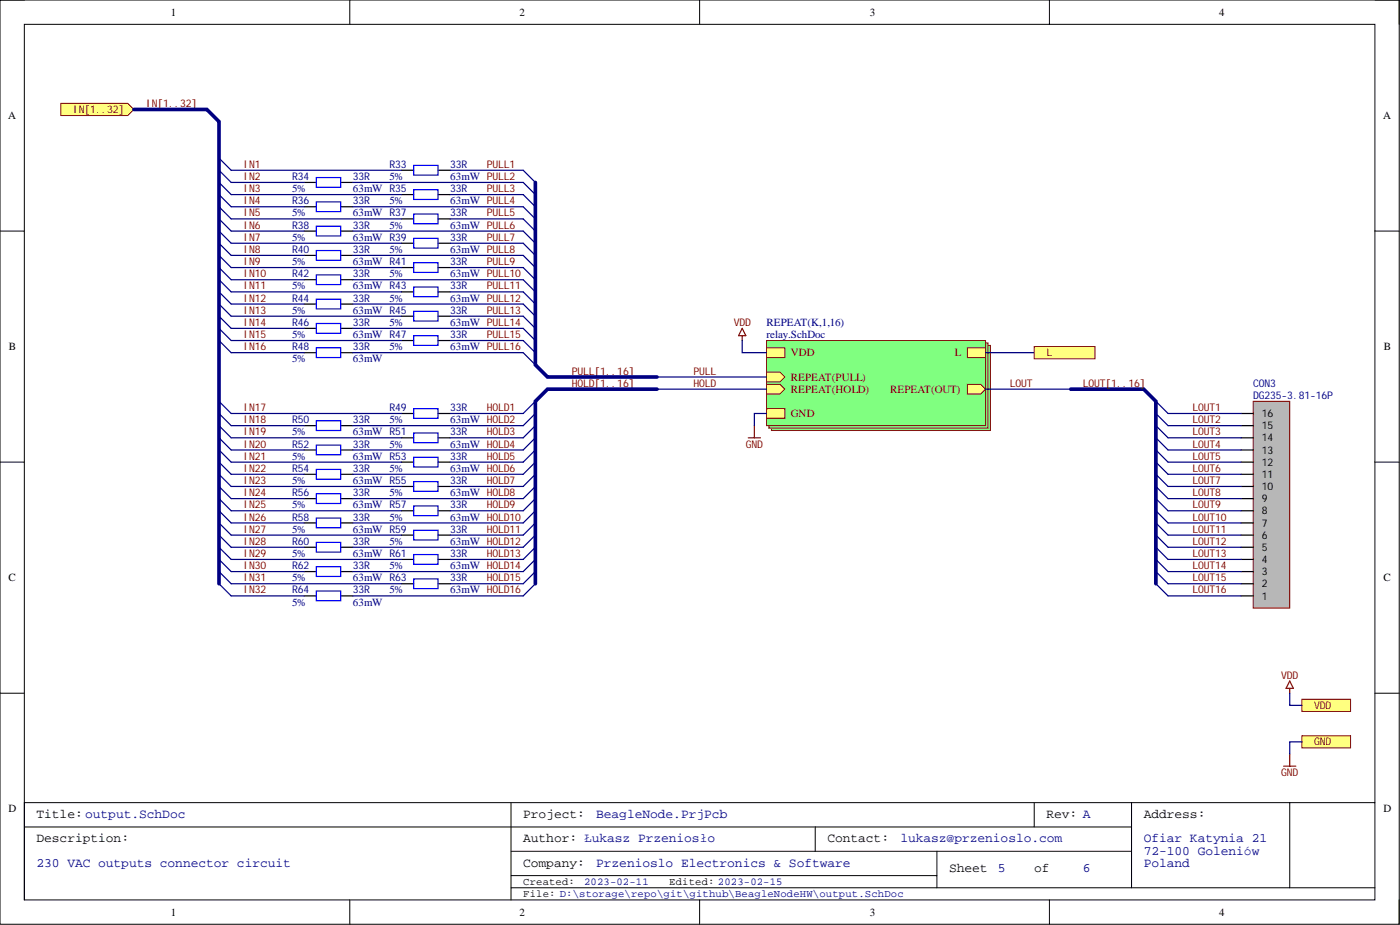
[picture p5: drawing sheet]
<svg xmlns="http://www.w3.org/2000/svg" width="292mm" height="193mm" viewBox="0 0 292 193" stroke-linecap="round" stroke-linejoin="round" font-family="sans-serif">
<defs><g id="words">
<g font-size="2.7">
<text x="7.6" y="170.7">Title: output.SchDoc</text>
<text x="109.2" y="170.7">Project:</text>
<text x="218.3" y="170.7">Rev: A</text>
<text x="238.6" y="170.7">Address:</text>
<text x="7.6" y="175.7">Description:</text>
<text x="109.2" y="175.7">Author: Łukasz Przeniosło</text>
<text x="172.6" y="175.7">Contact:</text>
<text x="109.2" y="180.8">Company:</text>
<text x="198" y="181.8">Sheet</text>
<text x="215.8" y="181.8">of</text>
</g>
<g font-size="2.7" fill="#000080">
<text x="124.4" y="170.7">BeagleNode.PrjPcb</text>
<text x="187.9" y="175.7">lukasz@przenioslo.com</text>
<text x="238.6" y="175.7">Ofiar Katynia 21</text>
<text x="238.6" y="178.3">72-100 Goleniów</text>
<text x="7.6" y="180.8">230 VAC outputs connector circuit</text>
<text x="124.4" y="180.8">Przenioslo Electronics &amp; Software</text>
<text x="208.2" y="181.8">5</text>
<text x="225.9" y="181.8">6</text>
<text x="238.6" y="180.8">Poland</text>
</g>
<g font-size="2.3">
<text x="35.6" y="3.3">1</text>
<text x="108.4" y="3.3">2</text>
<text x="181.5" y="3.3">3</text>
<text x="254.4" y="3.3">4</text>
<text x="1.7" y="24.9">A</text>
<text x="288.6" y="24.9">A</text>
<text x="1.9" y="73.1">B</text>
<text x="288.7" y="73.1">B</text>
<text x="1.8" y="121.3">C</text>
<text x="288.6" y="121.3">C</text>
<text x="1.8" y="169.5">D</text>
<text x="288.6" y="169.5">D</text>
<text x="35.6" y="191">1</text>
<text x="108.4" y="191">2</text>
<text x="181.5" y="191">3</text>
<text x="254.4" y="191">4</text>
</g>
<g font-size="2.3" fill="#000080">
<text x="60.9" y="40.1">5%</text>
<text x="73.6" y="40.1">63mW R35</text>
<text x="81.2" y="37.6">5%</text>
<text x="93.9" y="37.6">63mW PULL2</text>
<text x="60.9" y="45.2">5%</text>
<text x="73.6" y="45.2">63mW R37</text>
<text x="81.2" y="42.6">5%</text>
<text x="81.2" y="47.7">5%</text>
<text x="93.9" y="42.6">63mW PULL4</text>
<text x="93.9" y="47.7">63mW PULL6</text>
<text x="60.9" y="50.2">5%</text>
<text x="73.6" y="50.2">63mW R39</text>
<text x="81.2" y="52.8">5%</text>
<text x="93.9" y="52.8">63mW PULL8</text>
<text x="60.9" y="55.3">5%</text>
<text x="73.6" y="55.3">63mW R41</text>
<text x="81.2" y="57.8">5%</text>
<text x="93.9" y="57.8">63mW PULL10</text>
<text x="60.9" y="60.4">5%</text>
<text x="60.9" y="65.5">5%</text>
<text x="73.6" y="60.4">63mW R43</text>
<text x="73.6" y="65.5">63mW R45</text>
<text x="81.2" y="62.9">5%</text>
<text x="93.9" y="62.9">63mW PULL12</text>
<text x="60.9" y="70.5">5%</text>
<text x="73.6" y="70.5">63mW R47</text>
<text x="81.2" y="68">5%</text>
<text x="93.9" y="68">63mW PULL14</text>
<text x="159.9" y="68">REPEAT(K,1,16)</text>
<text x="159.9" y="70.5">relay.SchDoc</text>
<text x="60.9" y="75.6">5%</text>
<text x="73.6" y="75.6">63mW</text>
<text x="81.2" y="73.1">5%</text>
<text x="93.9" y="73.1">63mW PULL16</text>
<text x="81.2" y="88.3">5%</text>
<text x="93.9" y="88.3">63mW HOLD2</text>
<text x="60.9" y="90.8">5%</text>
<text x="60.9" y="95.9">5%</text>
<text x="73.6" y="90.8">63mW R51</text>
<text x="73.6" y="95.9">63mW R53</text>
<text x="81.2" y="93.4">5%</text>
<text x="93.9" y="93.4">63mW HOLD4</text>
<text x="60.9" y="101">5%</text>
<text x="73.6" y="101">63mW R55</text>
<text x="81.2" y="98.4">5%</text>
<text x="93.9" y="98.4">63mW HOLD6</text>
<text x="60.9" y="106">5%</text>
<text x="73.6" y="106">63mW R57</text>
<text x="81.2" y="103.5">5%</text>
<text x="93.9" y="103.5">63mW HOLD8</text>
<text x="60.9" y="111.1">5%</text>
<text x="73.6" y="111.1">63mW R59</text>
<text x="81.2" y="108.6">5%</text>
<text x="81.2" y="113.7">5%</text>
<text x="93.9" y="108.6">63mW HOLD10</text>
<text x="93.9" y="113.7">63mW HOLD12</text>
<text x="60.9" y="116.2">5%</text>
<text x="73.6" y="116.2">63mW R61</text>
<text x="81.2" y="118.7">5%</text>
<text x="93.9" y="118.7">63mW HOLD14</text>
<text x="60.9" y="121.3">5%</text>
<text x="73.6" y="121.3">63mW R63</text>
<text x="81.2" y="123.8">5%</text>
<text x="93.9" y="123.8">63mW HOLD16</text>
<text x="60.9" y="126.3">5%</text>
<text x="73.6" y="126.3">63mW</text>
</g>
<g font-size="2.3" fill="#800000">
<text x="165" y="74.3">VDD</text>
<text x="199.2" y="74.3">L</text>
<text x="165" y="79.4">REPEAT(PULL)</text>
<text x="165" y="81.9">REPEAT(HOLD)</text>
<text x="185.7" y="81.9">REPEAT(OUT)</text>
<text x="165" y="87">GND</text>
</g>
<g font-size="2.2" fill="#800000">
<text x="15.2" y="23.6">IN[1..32]</text>
<text x="30.5" y="22.3">IN[1..32]</text>
<text x="50.8" y="35">IN1</text>
<text x="101.5" y="35">PULL1</text>
<text x="50.8" y="37.6">IN2</text>
<text x="50.8" y="40.1">IN3</text>
<text x="101.5" y="40.1">PULL3</text>
<text x="50.8" y="42.6">IN4</text>
<text x="50.8" y="45.2">IN5</text>
<text x="50.8" y="47.7">IN6</text>
<text x="101.5" y="45.2">PULL5</text>
<text x="50.8" y="50.2">IN7</text>
<text x="50.8" y="52.8">IN8</text>
<text x="101.5" y="50.2">PULL7</text>
<text x="50.8" y="55.3">IN9</text>
<text x="50.8" y="57.8">IN10</text>
<text x="101.5" y="55.3">PULL9</text>
<text x="50.8" y="60.4">IN11</text>
<text x="50.8" y="62.9">IN12</text>
<text x="50.8" y="65.5">IN13</text>
<text x="101.5" y="60.4">PULL11</text>
<text x="101.5" y="65.5">PULL13</text>
<text x="50.8" y="68">IN14</text>
<text x="50.8" y="70.5">IN15</text>
<text x="101.5" y="70.5">PULL15</text>
<text x="153.1" y="68">VDD</text>
<text x="50.8" y="73.1">IN16</text>
<text x="218.3" y="74.3">L</text>
<text x="119.3" y="78.1">PULL[1..16]</text>
<text x="119.3" y="80.7">HOLD[1..16]</text>
<text x="144.7" y="80.7">HOLD</text>
<text x="144.7" y="78.1">PULL</text>
<text x="210.7" y="80.7">LOUT</text>
<text x="225.9" y="80.7">LOUT[1..16]</text>
<text x="50.8" y="85.8">IN17</text>
<text x="50.8" y="88.3">IN18</text>
<text x="101.5" y="85.8">HOLD1</text>
<text x="248.8" y="85.8">LOUT1</text>
<text x="248.8" y="88.3">LOUT2</text>
<text x="50.8" y="90.8">IN19</text>
<text x="50.8" y="93.4">IN20</text>
<text x="50.8" y="95.9">IN21</text>
<text x="101.5" y="90.8">HOLD3</text>
<text x="101.5" y="95.9">HOLD5</text>
<text x="155.6" y="93.4">GND</text>
<text x="248.8" y="90.8">LOUT3</text>
<text x="248.8" y="93.4">LOUT4</text>
<text x="248.8" y="95.9">LOUT5</text>
<text x="50.8" y="98.4">IN22</text>
<text x="50.8" y="101">IN23</text>
<text x="101.5" y="101">HOLD7</text>
<text x="248.8" y="98.4">LOUT6</text>
<text x="248.8" y="101">LOUT7</text>
<text x="50.8" y="103.5">IN24</text>
<text x="50.8" y="106">IN25</text>
<text x="101.5" y="106">HOLD9</text>
<text x="248.8" y="103.5">LOUT8</text>
<text x="248.8" y="106">LOUT9</text>
<text x="50.8" y="108.6">IN26</text>
<text x="50.8" y="111.1">IN27</text>
<text x="50.8" y="113.7">IN28</text>
<text x="101.5" y="111.1">HOLD11</text>
<text x="248.8" y="108.6">LOUT10</text>
<text x="248.8" y="111.1">LOUT11</text>
<text x="248.8" y="113.7">LOUT12</text>
<text x="50.8" y="116.2">IN29</text>
<text x="50.8" y="118.7">IN30</text>
<text x="101.5" y="116.2">HOLD13</text>
<text x="248.8" y="116.2">LOUT13</text>
<text x="248.8" y="118.7">LOUT14</text>
<text x="50.8" y="121.3">IN31</text>
<text x="50.8" y="123.8">IN32</text>
<text x="101.5" y="121.3">HOLD15</text>
<text x="248.8" y="121.3">LOUT15</text>
<text x="248.8" y="123.8">LOUT16</text>
<text x="267.3" y="141.6">VDD</text>
<text x="274.2" y="147.9">VDD</text>
<text x="274.2" y="155.5">GND</text>
<text x="267.3" y="161.9">GND</text>
</g>
<g font-size="2.2" fill="#000080">
<text x="81.2" y="35">R33</text>
<text x="93.9" y="35">33R</text>
<text x="60.9" y="37.6">R34</text>
<text x="73.6" y="37.6">33R</text>
<text x="93.9" y="40.1">33R</text>
<text x="60.9" y="42.6">R36</text>
<text x="60.9" y="47.7">R38</text>
<text x="73.6" y="42.6">33R</text>
<text x="73.6" y="47.7">33R</text>
<text x="93.9" y="45.2">33R</text>
<text x="60.9" y="52.8">R40</text>
<text x="73.6" y="52.8">33R</text>
<text x="93.9" y="50.2">33R</text>
<text x="60.9" y="57.8">R42</text>
<text x="73.6" y="57.8">33R</text>
<text x="93.9" y="55.3">33R</text>
<text x="60.9" y="62.9">R44</text>
<text x="73.6" y="62.9">33R</text>
<text x="93.9" y="60.4">33R</text>
<text x="93.9" y="65.5">33R</text>
<text x="60.9" y="68">R46</text>
<text x="73.6" y="68">33R</text>
<text x="93.9" y="70.5">33R</text>
<text x="60.9" y="73.1">R48</text>
<text x="73.6" y="73.1">33R</text>
<text x="261.5" y="80.7">CON3</text>
<text x="261.5" y="83.2">DG235-3.81-16P</text>
<text x="60.9" y="88.3">R50</text>
<text x="73.6" y="88.3">33R</text>
<text x="81.2" y="85.8">R49</text>
<text x="93.9" y="85.8">33R</text>
<text x="60.9" y="93.4">R52</text>
<text x="73.6" y="93.4">33R</text>
<text x="93.9" y="90.8">33R</text>
<text x="93.9" y="95.9">33R</text>
<text x="60.9" y="98.4">R54</text>
<text x="73.6" y="98.4">33R</text>
<text x="93.9" y="101">33R</text>
<text x="60.9" y="103.5">R56</text>
<text x="73.6" y="103.5">33R</text>
<text x="93.9" y="106">33R</text>
<text x="60.9" y="108.6">R58</text>
<text x="60.9" y="113.7">R60</text>
<text x="73.6" y="108.6">33R</text>
<text x="73.6" y="113.7">33R</text>
<text x="93.9" y="111.1">33R</text>
<text x="60.9" y="118.7">R62</text>
<text x="73.6" y="118.7">33R</text>
<text x="93.9" y="116.2">33R</text>
<text x="60.9" y="123.8">R64</text>
<text x="73.6" y="123.8">33R</text>
<text x="93.9" y="121.3">33R</text>
<text x="121.9" y="184.5">2023-02-11</text>
</g>
<g font-size="2.2">
<text x="263.3" y="89.6">15</text>
<text x="263.3" y="87">16</text>
<text x="263.3" y="94.6">13</text>
<text x="263.3" y="92.1">14</text>
<text x="263.3" y="99.7">11</text>
<text x="263.3" y="97.2">12</text>
<text x="263.3" y="107.3">8</text>
<text x="263.3" y="104.8">9</text>
<text x="263.3" y="102.2">10</text>
<text x="263.3" y="112.4">6</text>
<text x="263.3" y="109.9">7</text>
<text x="263.3" y="117.5">4</text>
<text x="263.3" y="114.9">5</text>
<text x="263.3" y="125.1">1</text>
<text x="263.3" y="122.5">2</text>
<text x="263.3" y="120">3</text>
<text x="109.2" y="184.5">Created:</text>
<text x="139.6" y="184.5">Edited: 2023-02-15</text>
<text x="109.2" y="187.1">File: D:\storage\repo\git\github\BeagleNodeHW\output.SchDoc</text>
</g>
</g></defs>
<g fill="none" stroke="#000" stroke-width=".21">
<path d="M0 0h291.9v192.8h-291.9zM0 0h5.1M5.1 5.1h281.8v182.6h-281.8zM73 0v5.1M146 0v5.1M219 0v5.1M286.9 0h5v5.1M0 48.2h5.1M286.9 48.2h5M0 96.4h5.1M286.9 96.4h5M0 144.6h5.1"/>
<path d="M286.9 144.6h5M5.1 172.5h231M106.6 177.6h129.5M106.6 167.4v20.3M170.1 172.5v5.1M195.5 177.6v7.6M215.8 167.4v5.1M236.1 167.4v17.8M269.1 167.4v17.8M286.9 167.4h-281.8v20.3M73 187.7v5.1M106.6 185.2h180.3"/>
<path d="M106.6 182.7h88.9M146 187.7v5.1M219 187.7v5.1M291.9 187.7v5.1"/>
</g>
<path d="M160.9 72.1h45.7v17.7h-45.7z" fill-rule="evenodd" fill="#80ff80"/>
<path d="M160.9 72.1h45.7v17.7h-45.7z" fill="none" stroke="#800000" stroke-width=".21"/>
<path d="M160.4 71.5h45.7v17.8h-45.7z" fill-rule="evenodd" fill="#80ff80"/>
<path d="M160.4 71.5h45.7v17.8h-45.7z" fill="none" stroke="#800000" stroke-width=".21"/>
<path d="M159.9 71h45.7v17.8h-45.7z" fill-rule="evenodd" fill="#80ff80"/>
<path d="M159.9 71h45.7v17.8h-45.7z" fill="none" stroke="#800000" stroke-width=".21"/>
<path d="M201.8 80.2h2.8l1 1-1 1h-2.8z" fill-rule="evenodd" fill="#ffff80"/>
<path d="M201.8 80.2h2.8l1 1-1 1h-2.8z" fill="none" stroke="#800000" stroke-width=".21"/>
<path d="M201.8 72.6h3.8v2h-3.8z" fill-rule="evenodd" fill="#ffff80"/>
<path d="M201.8 72.6h3.8v2h-3.8z" fill="none" stroke="#800000" stroke-width=".21"/>
<path d="M159.9 77.6h2.8l1 1.1-1 1h-2.8z" fill-rule="evenodd" fill="#ffff80"/>
<path d="M159.9 77.6h2.8l1 1.1-1 1h-2.8z" fill="none" stroke="#800000" stroke-width=".21"/>
<path d="M159.9 80.2h2.8l1 1-1 1h-2.8z" fill-rule="evenodd" fill="#ffff80"/>
<path d="M159.9 80.2h2.8l1 1-1 1h-2.8z" fill="none" stroke="#800000" stroke-width=".21"/>
<path d="M159.9 72.6h3.8v2h-3.8z" fill-rule="evenodd" fill="#ffff80"/>
<path d="M159.9 72.6h3.8v2h-3.8z" fill="none" stroke="#800000" stroke-width=".21"/>
<path d="M159.9 85.2h3.8v2.1h-3.8z" fill-rule="evenodd" fill="#ffff80"/>
<path d="M159.9 85.2h3.8v2.1h-3.8z" fill="none" stroke="#800000" stroke-width=".21"/>
<path d="M154.9 68.5l.7 1.5h-1.5zM154.9 70v1M156.1 91.3h2.6M157.4 88.8v2.5" fill="none" stroke="#800000" stroke-width=".25"/>
<path d="M154.9 71v2.6h5M205.6 73.6h10.2M159.9 86.3h-2.5v2.5" fill="none" stroke="#000080" stroke-width=".25"/>
<path d="M215.8 72.3h12.7v2.5h-12.7z" fill-rule="evenodd" fill="#ffff80"/>
<path d="M215.8 72.3h12.7v2.5h-12.7z" fill="none" stroke="#800000" stroke-width=".21"/>
<path d="M261.5 83.7h7.6v43.2h-7.6z" fill-rule="evenodd" fill="#b7b7b7"/>
<path d="M261.5 83.7h7.6v43.2h-7.6z" fill="none" stroke="#800000" stroke-width=".21"/>
<g fill="none" stroke="#000" stroke-width=".25">
<path d="M258.9 98.9h2.6M258.9 96.4h2.6M258.9 93.9h2.6M258.9 91.3h2.6M258.9 88.8h2.6M258.9 86.3h2.6M258.9 119.2h2.6M258.9 116.7h2.6M258.9 114.2h2.6M258.9 111.6h2.6M258.9 109.1h2.6M258.9 106.6h2.6"/>
<path d="M258.9 104h2.6M258.9 101.5h2.6M258.9 124.3h2.6M258.9 121.8h2.6"/>
</g>
<path d="M223.4 81.2h15.2l2.6 2.5v38.1" fill="none" stroke="#000080" stroke-width=".76"/>
<g fill="none" stroke="#000080" stroke-width=".25">
<path d="M137.1 78.7h22.8M137.1 81.2h22.8M205.6 81.2h17.8M241.2 83.7l2.5 2.6h15.2M241.2 86.3l2.5 2.5h15.2M241.2 88.8l2.5 2.5h15.2M241.2 91.3l2.5 2.6h15.2M241.2 93.9l2.5 2.5h15.2M241.2 96.4l2.5 2.5h15.2M241.2 98.9l2.5 2.6h15.2M241.2 101.5l2.5 2.5h15.2M241.2 104l2.5 2.6h15.2"/>
<path d="M241.2 106.6l2.5 2.5h15.2M241.2 109.1l2.5 2.5h15.2M241.2 111.6l2.5 2.6h15.2M241.2 114.2l2.5 2.5h15.2M241.2 116.7l2.5 2.5h15.2M241.2 119.2l2.5 2.6h15.2M241.2 121.8l2.5 2.5h15.2"/>
</g>
<path d="M271.6 145.9h10.2v2.5h-10.2z" fill-rule="evenodd" fill="#ffff80"/>
<path d="M271.6 145.9h10.2v2.5h-10.2z" fill="none" stroke="#800000" stroke-width=".21"/>
<path d="M271.6 153.5h10.2v2.5h-10.2z" fill-rule="evenodd" fill="#ffff80"/>
<path d="M271.6 153.5h10.2v2.5h-10.2z" fill="none" stroke="#800000" stroke-width=".21"/>
<path d="M267.8 159.8h2.6M269.1 143.6v1M269.1 157.3v2.5M269.1 142.1l.8 1.5h-1.6z" fill="none" stroke="#800000" stroke-width=".25"/>
<path d="M269.1 144.6v2.5h2.5M271.6 154.8h-2.5v2.5" fill="none" stroke="#000080" stroke-width=".25"/>
<path d="M12.7 21.6h14l1.2 1.2-1.2 1.3h-14z" fill-rule="evenodd" fill="#ffff80"/>
<path d="M12.7 21.6h14l1.2 1.2-1.2 1.3h-14z" fill="none" stroke="#800000" stroke-width=".21"/>
<path d="M27.9 22.8h15.3l2.5 2.6v96.4M111.7 38.1v38l2.5 2.6h22.9M137.1 81.2h-22.9l-2.5 2.5v38.1" fill="none" stroke="#000080" stroke-width=".76"/>
<g fill="none" stroke="#000080" stroke-width=".25">
<path d="M45.7 33l2.5 2.5h35.6M45.7 35.5l2.5 2.6h15.3M45.7 38.1l2.5 2.5h35.6M73.6 38.1h35.6l2.5 2.5M93.9 35.5h15.3l2.5 2.6M45.7 40.6l2.5 2.5h15.3M45.7 43.1l2.5 2.6h35.6M45.7 45.7l2.5 2.5h15.3M45.7 48.2l2.5 2.5h35.6M45.7 50.7l2.5 2.6h15.3M45.7 53.3l2.5 2.5h35.6M45.7 55.8l2.5 2.6h15.3"/>
<path d="M45.7 58.4l2.5 2.5h35.6M73.6 58.4h35.6l2.5 2.5M73.6 53.3h35.6l2.5 2.5M73.6 48.2h35.6l2.5 2.5M73.6 43.1h35.6l2.5 2.6M93.9 55.8h15.3l2.5 2.6M93.9 50.7h15.3l2.5 2.6M93.9 45.7h15.3l2.5 2.5M93.9 40.6h15.3l2.5 2.5M45.7 60.9l2.5 2.5h15.3M45.7 63.4l2.5 2.6h35.6M45.7 66l2.5 2.5h15.3"/>
<path d="M45.7 68.5l2.5 2.5h35.6M45.7 71l2.5 2.6h15.3M73.6 73.6h35.6l2.5 2.5M73.6 68.5h35.6l2.5 2.5M73.6 63.4h35.6l2.5 2.6M93.9 71h15.3l2.5 2.6M93.9 66h15.3l2.5 2.5M93.9 60.9h15.3l2.5 2.5M45.7 83.7l2.5 2.6h35.6M45.7 86.3l2.5 2.5h15.3M45.7 88.8l2.5 2.5h35.6M45.7 91.3l2.5 2.6h15.3"/>
<path d="M45.7 93.9l2.5 2.5h35.6M45.7 96.4l2.5 2.5h15.3M45.7 98.9l2.5 2.6h35.6M111.7 83.7l-2.5 2.6h-15.3M111.7 86.3l-2.5 2.5h-35.6M111.7 88.8l-2.5 2.5h-15.3M111.7 91.3l-2.5 2.6h-35.6M111.7 93.9l-2.5 2.5h-15.3M111.7 96.4l-2.5 2.5h-35.6M111.7 98.9l-2.5 2.6h-15.3M45.7 101.5l2.5 2.5h15.3M45.7 104l2.5 2.6h35.6"/>
<path d="M45.7 106.6l2.5 2.5h15.3M45.7 109.1l2.5 2.5h35.6M45.7 111.6l2.5 2.6h15.3M45.7 114.2l2.5 2.5h35.6M45.7 116.7l2.5 2.5h15.3M45.7 119.2l2.5 2.6h35.6M111.7 101.5l-2.5 2.5h-35.6M111.7 104l-2.5 2.6h-15.3M111.7 106.6l-2.5 2.5h-35.6M111.7 109.1l-2.5 2.5h-15.3M111.7 111.6l-2.5 2.6h-35.6M111.7 114.2l-2.5 2.5h-15.3"/>
<path d="M111.7 116.7l-2.5 2.5h-35.6M111.7 119.2l-2.5 2.6h-15.3M45.7 121.8l2.5 2.5h15.3M111.7 121.8l-2.5 2.5h-35.6"/>
</g>
<g fill="none" stroke="#000" stroke-width=".25">
<path d="M63.5 38.1h2.5M71.1 38.1h2.5M83.8 35.5h2.5M91.4 35.5h2.5M63.5 43.1h2.5M63.5 48.2h2.5M63.5 53.3h2.5M63.5 58.4h2.5M71.1 43.1h2.5M71.1 48.2h2.5M71.1 53.3h2.5M71.1 58.4h2.5"/>
<path d="M83.8 40.6h2.5M83.8 45.7h2.5M83.8 50.7h2.5M83.8 55.8h2.5M91.4 40.6h2.5M91.4 45.7h2.5M91.4 50.7h2.5M91.4 55.8h2.5M63.5 63.4h2.5M63.5 68.5h2.5M63.5 73.6h2.5M71.1 63.4h2.5"/>
<path d="M71.1 68.5h2.5M71.1 73.6h2.5M83.8 60.9h2.5M83.8 66h2.5M83.8 71h2.5M91.4 60.9h2.5M91.4 66h2.5M91.4 71h2.5M63.5 88.8h2.5M63.5 93.9h2.5M63.5 98.9h2.5M71.1 88.8h2.5"/>
<path d="M71.1 93.9h2.5M71.1 98.9h2.5M83.8 86.3h2.5M83.8 91.3h2.5M83.8 96.4h2.5M91.4 86.3h2.5M91.4 91.3h2.5M91.4 96.4h2.5M63.5 104h2.5M63.5 109.1h2.5M63.5 114.2h2.5M63.5 119.2h2.5"/>
<path d="M71.1 104h2.5M71.1 109.1h2.5M71.1 114.2h2.5M71.1 119.2h2.5M83.8 101.5h2.5M83.8 106.6h2.5M83.8 111.6h2.5M83.8 116.7h2.5M91.4 101.5h2.5M91.4 106.6h2.5M91.4 111.6h2.5M91.4 116.7h2.5"/>
<path d="M63.5 124.3h2.5M71.1 124.3h2.5M83.8 121.8h2.5M91.4 121.8h2.5"/>
</g>
<g fill="none" stroke="#00f" stroke-width=".25">
<path d="M66 37h5.1v2.1h-5.1zM86.3 34.5h5.1v2h-5.1zM86.3 39.6h5.1v2h-5.1zM66 42.1h5.1v2h-5.1zM66 47.2h5.1v2h-5.1zM66 52.3h5.1v2h-5.1zM66 57.3h5.1v2.1h-5.1zM86.3 44.7h5.1v2h-5.1zM86.3 49.7h5.1v2.1h-5.1zM86.3 54.8h5.1v2h-5.1zM86.3 59.9h5.1v2h-5.1zM66 62.4h5.1v2h-5.1z"/>
<path d="M66 67.5h5.1v2h-5.1zM66 72.6h5.1v2h-5.1zM86.3 65h5.1v2h-5.1zM86.3 70h5.1v2.1h-5.1zM66 87.8h5.1v2h-5.1zM66 92.9h5.1v2h-5.1zM66 97.9h5.1v2.1h-5.1zM86.3 85.2h5.1v2.1h-5.1zM86.3 90.3h5.1v2h-5.1zM86.3 95.4h5.1v2h-5.1zM66 103h5.1v2h-5.1zM66 108.1h5.1v2h-5.1z"/>
<path d="M66 113.2h5.1v2h-5.1zM66 118.2h5.1v2.1h-5.1zM86.3 100.5h5.1v2h-5.1zM86.3 105.5h5.1v2.1h-5.1zM86.3 110.6h5.1v2h-5.1zM86.3 115.7h5.1v2h-5.1zM66 123.3h5.1v2h-5.1zM86.3 120.8h5.1v2h-5.1z"/>
</g>
<use href="#words"/>
</svg>
